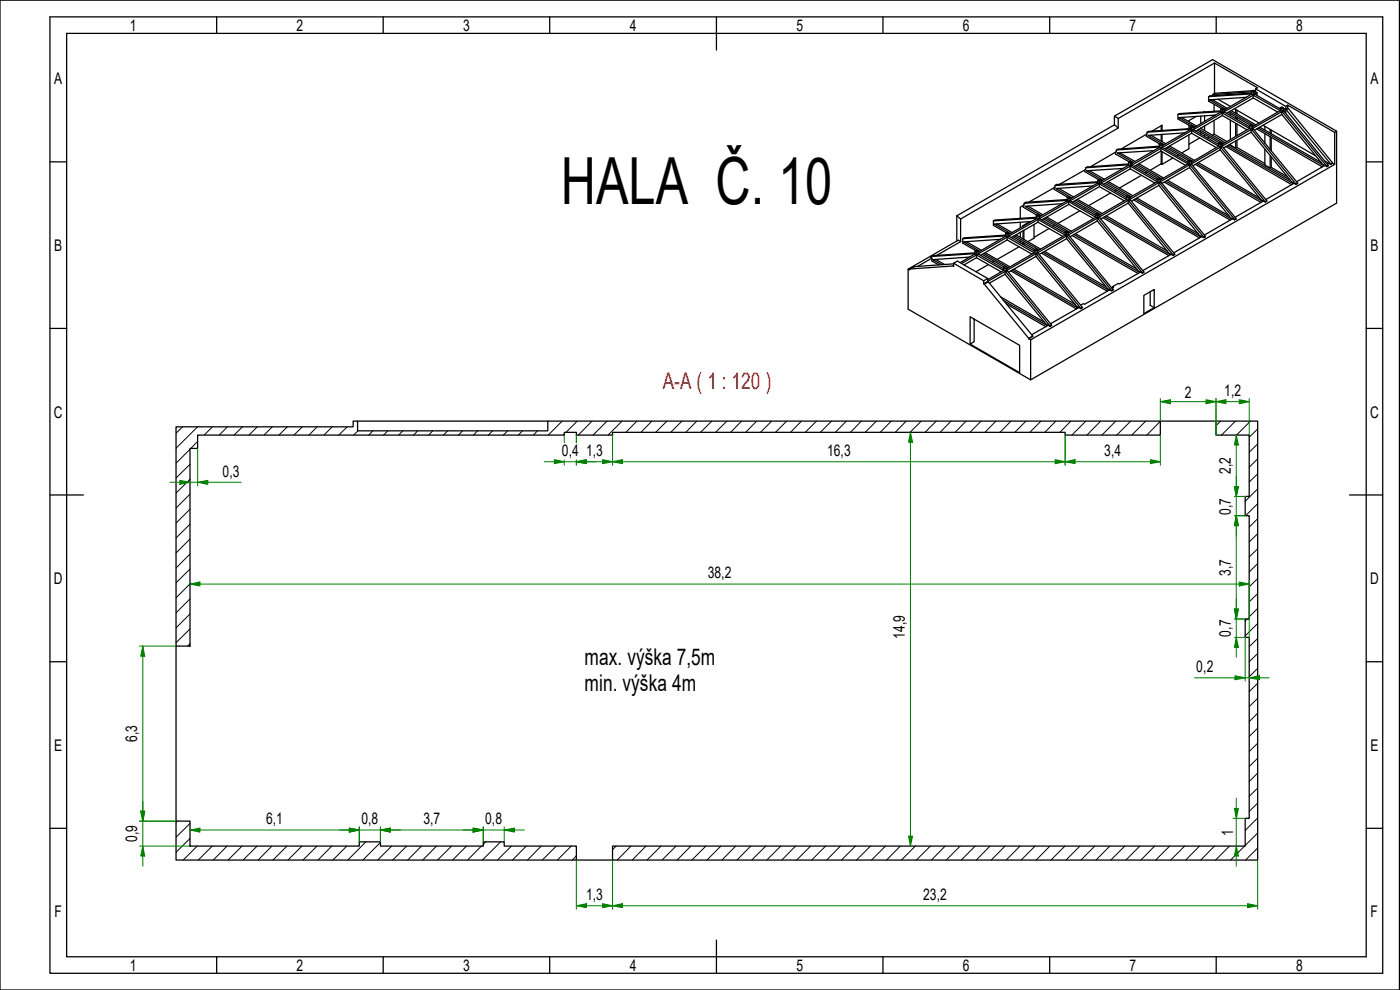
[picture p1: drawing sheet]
<svg xmlns="http://www.w3.org/2000/svg" width="420mm" height="297mm" viewBox="0 0 420 297" stroke-linecap="round" stroke-linejoin="round" font-family="sans-serif">
<defs><g id="words">
<text font-size="19.5" x="168.3" y="61.1">HALA Č. 10</text>
<text font-size="6.9" fill="#f00" x="198.9" y="116.8">A-A ( 1 : 120 )</text>
<g font-size="6.9">
<text x="175.5" y="199.6">max. výška 7,5m</text>
<text x="175.5" y="207.4">min. výška 4m</text>
</g>
<g font-size="4.8">
<text x="39" y="9.3">1</text>
<text x="89" y="9.3">2</text>
<text x="139" y="9.3">3</text>
<text x="189" y="9.3">4</text>
<text x="239" y="9.3">5</text>
<text x="289" y="9.3">6</text>
<text x="339" y="9.3">7</text>
<text x="389" y="9.3">8</text>
<text x="16.3" y="25.3">A</text>
<text x="411.3" y="25.3">A</text>
<text x="16.3" y="75.3">B</text>
<text x="411.3" y="75.3">B</text>
<text x="355.6" y="119.6">2</text>
<text x="367.3" y="118.9">1,2</text>
<text x="16.2" y="125.3">C</text>
<text x="411.2" y="125.3">C</text>
<text x="168.7" y="136.8">0,4</text>
<text x="175.9" y="136.8">1,3</text>
<text x="248.2" y="136.8">16,3</text>
<text x="331.4" y="136.8">3,4</text>
<text x="66.8" y="143.1">0,3</text>
<text x="369.4" y="142.3" transform="rotate(-90 369.4 142.3)">2,2</text>
<text x="369.4" y="154.4" transform="rotate(-90 369.4 154.4)">0,7</text>
<text x="212.4" y="173.5">38,2</text>
<text x="369.4" y="172.8" transform="rotate(-90 369.4 172.8)">3,7</text>
<text x="16.2" y="175.3">D</text>
<text x="411.2" y="175.3">D</text>
<text x="271.6" y="191.7" transform="rotate(-90 271.6 191.7)">14,9</text>
<text x="369.4" y="191.1" transform="rotate(-90 369.4 191.1)">0,7</text>
<text x="359" y="201.7">0,2</text>
<text x="16.3" y="225.3">E</text>
<text x="41.1" y="222.7" transform="rotate(-90 41.1 222.7)">6,3</text>
<text x="411.3" y="225.3">E</text>
<text x="79.9" y="247.4">6,1</text>
<text x="108.5" y="247.4">0,8</text>
<text x="127.1" y="247.4">3,7</text>
<text x="145.6" y="247.4">0,8</text>
<text x="370.1" y="250.7" transform="rotate(-90 370.1 250.7)">1</text>
<text x="41.1" y="252.7" transform="rotate(-90 41.1 252.7)">0,9</text>
<text x="16.4" y="275.3">F</text>
<text x="175.9" y="270.1">1,3</text>
<text x="277.1" y="270.1">23,2</text>
<text x="411.4" y="275.3">F</text>
<text x="39" y="291.3">1</text>
<text x="89" y="291.3">2</text>
<text x="139" y="291.3">3</text>
<text x="189" y="291.3">4</text>
<text x="239" y="291.3">5</text>
<text x="289" y="291.3">6</text>
<text x="339" y="291.3">7</text>
<text x="389" y="291.3">8</text>
</g>
</g></defs>
<g fill="none" stroke="#000" stroke-width=".3">
<path d="M54.8 128.1l-2 1.9M57 139.3l-4.2 4.1M57 134.8l-4.2 4.2M59.3 132.4l-2 2.1M59.3 128.1l-6.5 6.4M63.8 128.1l-2.5 2.4M68.3 128.1l-2.5 2.4M72.8 128.1l-2.6 2.4M77.2 128.1l-2.5 2.4M81.7 128.1l-2.5 2.4M86.2 128.1l-2.5 2.4M90.7 128.1l-2.5 2.4"/>
<path d="M95.2 128.1l-2.5 2.4M99.7 128.1l-2.5 2.4M104.2 128.1l-2.5 2.4M107.4 129.3l-1.2 1.2M111.9 129.3l-1.2 1.2M116.4 129.3l-1.3 1.2M120.9 129.3l-1.3 1.2M125.3 129.3l-1.2 1.2M129.9 129.3l-1.2 1.2M134.4 129.3l-1.3 1.2M138.8 129.3l-1.2 1.2M143.3 129.3l-1.2 1.2"/>
<path d="M147.8 129.3l-1.2 1.2M152.3 129.3l-1.2 1.2M156.8 129.3l-1.2 1.2M161.3 129.3l-1.2 1.2M168.7 126.4l-4.2 4.1M169.4 130.2l-.4 .3M173.2 126.4l-3.3 3.3M177.7 126.4l-4.2 4.1M182.2 126.4l-4.2 4.1M186.7 126.4l-4.2 4.1M191.1 126.4l-3.3 3.3M195.6 126.4l-3.3 3.3"/>
<path d="M200.2 126.4l-3.4 3.3M204.7 126.4l-3.4 3.3M209.1 126.4l-3.3 3.3M213.6 126.4l-3.4 3.3M218.1 126.4l-3.3 3.3M222.6 126.4l-3.3 3.3M227.1 126.4l-3.3 3.3M231.6 126.4l-3.4 3.3M236.1 126.4l-3.4 3.3M240.5 126.4l-3.3 3.3M245 126.4l-3.3 3.3M249.6 126.4l-3.4 3.3"/>
<path d="M254 126.4l-3.3 3.3M258.5 126.4l-3.3 3.3M263 126.4l-3.3 3.3M267.5 126.4l-3.3 3.3M272 126.4l-3.3 3.3M276.5 126.4l-3.4 3.3M281 126.4l-3.4 3.3M285.4 126.4l-3.3 3.3M289.9 126.4l-3.3 3.3M294.4 126.4l-3.3 3.3M298.9 126.4l-3.3 3.3M303.4 126.4l-3.3 3.3"/>
<path d="M307.9 126.4l-3.4 3.3M312.4 126.4l-3.3 3.3M316.9 126.4l-3.3 3.3M321.4 126.4l-3.3 3.3M325.9 126.4l-4.2 4.1M330.3 126.4l-4.1 4.1M334.8 126.4l-4.1 4.1M339.3 126.4l-4.1 4.1M343.9 126.4l-4.2 4.1M348.2 126.4l-4 4.1M366.3 126.4l-1.4 1.3M370.8 126.4l-4.2 4.1"/>
<path d="M375.3 126.4l-4.2 4.1M377.4 137.7l-2.5 2.5M377.4 133.2l-2.5 2.5M377.4 128.7l-2.5 2.5M57 157.3l-4.2 4.1M57 152.8l-4.2 4.2M57 148.3l-4.2 4.1M57 143.8l-4.2 4.1M377.4 155.6l-2.5 2.6M377.4 151.1l-3.6 3.6M377.4 146.7l-3.7 3.7M377.4 142.2l-2.5 2.4"/>
<path d="M57 179.7l-4.2 4.2M57 175.2l-4.2 4.2M57 170.7l-4.2 4.2M57 166.2l-4.2 4.2M57 161.7l-4.2 4.2M377.4 178.1l-2.5 2.5M377.4 173.6l-2.5 2.5M377.4 169.1l-2.5 2.5M377.4 164.6l-2.5 2.5M377.4 160.1l-2.5 2.5M57 193.2l-.7 .7M57 188.7l-4.2 4.1"/>
<path d="M57 184.2l-4.2 4.2M374.3 185.7l-.6 .6M377.4 196.1l-2.5 2.5M377.4 191.6l-2.5 2.4M377.4 187.1l-3.7 3.7M377.4 182.5l-2.5 2.6M377.4 218.5l-2.5 2.5M377.4 214l-2.5 2.5M377.4 209.5l-2.5 2.5M377.4 205l-2.5 2.5M377.4 200.5l-2.5 2.6M377.4 236.5l-2.5 2.4"/>
<path d="M377.4 232l-2.5 2.5M377.4 227.5l-2.5 2.5M377.4 223l-2.5 2.5M53.2 246.4l-.4 .3M57 251.6l-4.2 4.1M57 247.1l-4.2 4.1M59.2 253.9l-4.2 4.1M63.7 253.9l-4.2 4.1M68.1 253.9l-4.1 4.1M72.6 253.9l-4.1 4.1M77.2 253.9l-4.2 4.1M81.6 253.9l-4.1 4.1"/>
<path d="M86.1 253.9l-4.2 4.1M90.6 253.9l-4.2 4.1M95.1 253.9l-4.2 4.1M99.6 253.9l-4.2 4.1M104.1 253.9l-4.2 4.1M109.8 252.6l-5.4 5.4M114.2 252.8l-5.3 5.2M117.5 253.9l-4.2 4.1M122 253.9l-4.1 4.1M126.5 253.9l-4.1 4.1M131 253.9l-4.1 4.1M135.5 253.9l-4.2 4.1"/>
<path d="M140 253.9l-4.2 4.1M144.5 253.9l-4.2 4.1M145.7 252.6l-.7 .8M150.2 252.6l-5.4 5.4M153.5 253.9l-4.2 4.1M157.9 253.9l-4.1 4.1M162.4 253.9l-4.1 4.1M166.9 253.9l-4.1 4.1M171.4 253.9l-4.1 4.1M173 256.8l-1.2 1.2M184.9 253.9l-1.1 1M189.4 253.9l-4.2 4.1"/>
<path d="M193.9 253.9l-4.2 4.1M198.4 253.9l-4.2 4.1M202.9 253.9l-4.2 4.1M207.3 253.9l-4.1 4.1M211.8 253.9l-4.2 4.1M216.3 253.9l-4.1 4.1M220.8 253.9l-4.1 4.1M225.3 253.9l-4.1 4.1M229.8 253.9l-4.2 4.1M234.3 253.9l-4.2 4.1M238.8 253.9l-4.2 4.1M243.3 253.9l-4.2 4.1"/>
<path d="M247.8 253.9l-4.2 4.1M252.2 253.9l-4.1 4.1M256.7 253.9l-4.2 4.1M261.2 253.9l-4.2 4.1M265.7 253.9l-4.1 4.1M270.2 253.9l-4.1 4.1M274.7 253.9l-4.2 4.1M279.2 253.9l-4.2 4.1M283.7 253.9l-4.2 4.1M288.2 253.9l-4.2 4.1M292.7 253.9l-4.2 4.1M297.1 253.9l-4.1 4.1"/>
<path d="M301.6 253.9l-4.1 4.1M306.1 253.9l-4.2 4.1M310.6 253.9l-4.1 4.1M315.1 253.9l-4.1 4.1M319.6 253.9l-4.2 4.1M324.1 253.9l-4.2 4.1M328.5 253.9l-4.1 4.1M333.1 253.9l-4.2 4.1M337.6 253.9l-4.2 4.1M342.1 253.9l-4.2 4.1M346.5 253.9l-4.1 4.1M351 253.9l-4.2 4.1"/>
<path d="M355.5 253.9l-4.2 4.1M360 253.9l-4.1 4.1M364.5 253.9l-4.1 4.1M369 253.9l-4.2 4.1M373.5 253.9l-4.2 4.1M377.4 254.4l-3.6 3.6M377.4 249.9l-3.7 3.8M377.4 245.4l-3.7 3.8M377.4 241l-2.5 2.4"/>
</g>
<g fill="none" stroke="#000" stroke-width=".38">
<path d="M364.5 18.9l-28.9 16.6M334.5 37.5v-2.7l29.4-16.9 37.2 21.5v21.5l-91.8 53.1M334.5 37.5l1.1 .9-47.3 27.3-1.2-.9M334.5 34.8l1.1 .7v2.9M334.5 37.5l-47.4 27.3M348.5 37.7v1.5M348.7 39.2v-1.6l-3 1.8M354.6 35.2l4.5 2.6M355.5 39.9l-11 .7 4.9 2.8M356.8 37.6v1M357 38.8l-12.8 .9M357.2 38.6l-12.5 .8-.5 .3v.5l-7.7 4.5"/>
<path d="M357.2 38.7l-.2 .1 .2 .1M357.2 38l.4-.2 .5 .2-.5 .3zM357.2 38.9l-8.3 4.8M357.2 38v.9M357.2 38.9l.4 .3M357.6 38.3v.9l.5-.3M357.6 39.2l8.2 4.7-8.3 4.8M357.6 40l7.5 4.3M357.6 39.2l-8.7 5M357.6 40l-8 4.6M357.6 39.2v.8M358.1 38.9l7.7 4.5"/>
<path d="M358.1 38v.9M359 34.9l-2.2 1.3v.3M359.3 39l6.7 3.8M359.8 38.8l7.4 4.2M360.3 38.5l7.4 4.3M360.4 34.8v2.3M360.4 38.5h.1M360.4 39.6v.6M361.3 33.6h.2M361.5 34.7v1.7M361.5 37.8v1.4M363.8 29.9l4.5 2.6"/>
<path d="M364.4 29.8v.4M364.4 31.3v2.1M364.4 34.5v.3M364.4 36.1v4.1M364.5 28l-.6 .4v.3M364.8 34.5l-11 .8 4.8 2.8M365.5 29.8l3.8 2.1M366.2 33.5l-12.7 .8M366.4 33.3l-12.5 .8-.4 .2v1.4l3.9 2.2M366.4 33.4l-.2 .1 .2 .1M366.4 32.7l.4-.3 .5 .3-.5 .2zM366.4 32.7v.9"/>
<path d="M366.4 33.6l.4 .3M366.4 33.6l-8.3 4.8M366.8 32.9v1l.5-.3M366.8 33.9l8.2 4.6-8.3 4.9M366.8 34.7l7.5 4.3M366.8 33.9l-8.7 5M366.8 34.7l-8 4.7M366.8 33.9v.8M367.3 33.6l7.7 4.4M367.3 32.7v.9M368.6 33.7l6.6 3.8M369 33.5l7.4 4.2"/>
<path d="M369.3 31.9v.1M369.3 34.1v.6M369.3 36.1v5.8M369.5 33.2l7.4 4.3M370.5 32.6l7.3 4.3M370.8 32.9v1.1M370.8 35v.6M370.8 37v3.9M371.2 33.1v1M371.2 35.2v.6M371.2 37.2v3.6M374 29.2l-11 .8 4.9 2.8"/>
<path d="M375 37.6l.5-.2 .4 .2M375 37.6v.9l.5 .3M375 37.6l.5 .3M375.4 28.2l-12.7 .8M375.5 39.7l12.2 14.9 .7 .4M375.5 37.9v1.8M375.5 38.8l-8.8 5.1M375.5 39.7l-8.3 4.7M375.6 27.9l-12.4 .9-.5 .2v1.3l3.9 2.3M375.6 28.1l-.2 .1h.2M375.6 27.4l.5-.3 .5 .3-.5 .2zM375.6 27.5l-11.7 .9"/>
<path d="M375.6 27.4v.8M375.6 28.2l.5 .4M375.6 28.2l-8.3 4.9M375.7 38.9l13.2 16.5M375.9 38.5l.2 .2-.6 .1M375.9 38h.1M375.9 37.6l-.4 .3M375.9 38.5l-.4 .3M375.9 37.6v.9M376.1 38.7l13.3 16.2-.5 .5-.5-.4M376.1 27.6v1l.5-.4M376.1 28.6l8.1 4.6-8.3 4.8"/>
<path d="M376.1 29.4l7.4 4.2M376.1 28.6l-8.8 5M376.1 29.4l-8.1 4.6M376.1 28.6v.8M376.6 27.5h.1M376.6 28.2l7.6 4.5M376.6 27.4v.8M376.6 27.5l.2 .1M376.8 26.7l.6-.4-12.9-7.4v9.1l11.4-.8M376.8 26.7l9.1 5.2M376.8 27.4l-.2 .1M376.8 27.6l.5 .3"/>
<path d="M376.8 26.7v.9M376.8 27.2h-.5M376.8 27.6l-.2 .1M377.1 38.7l19.8 11.4M377.3 27.9l-.7 .3M377.3 27.9v.8M377.6 38.4l19.8 11.4M378.1 38.1l18.4 10.7M379 37.6l15.8 9.1M379.6 37.9v1.1M381.2 38.8v1.1M381.5 39v1.1"/>
<path d="M384.2 32.3l.5-.2 .4 .2M384.2 32.3v.9l.5 .3M384.2 32.3l.5 .3M384.7 34.3l12.2 15 .7 .3M384.7 32.6v1.7M384.7 33.5l-8.8 5M384.7 34.3l-8.3 4.8M384.9 33.6l13.3 16.4M385.1 33.2l.2 .1-.6 .2M385.1 32.7l.3-.1 .5 .2M385.1 32.3l-.4 .3M385.1 33.2l-.4 .3"/>
<path d="M385.1 32.3v.9M385.3 33.3l13.4 16.4-.5 .3-.6-.4M385.9 32.8l13.5 16.5M385.9 31.9v.9l.6-.3M385.9 32.8l-.8 .4M385.9 32.8v.8l-.2 .2M386.5 32.5v-1l14.1 8.2v9.6l-.7-.3M386.5 32.5l13.4 16.4-.5 .4-.6-.3M386.5 31.5l-.6 .4M386.7 32.6l-.7 .3M401.1 39.4l-.5 .3M316.4 56.3v.5l4.1 2.4"/>
<path d="M317.7 56.5l4.5 2.6M320.3 59.9l-12.5 .8-.5 .3v.5l-1.1 .7v3.3M320.3 60l-.2 .1 .2 .1M320.3 59.3l.4-.3 .5 .3-.5 .3zM320.3 59.3v.9M320.7 59.6v.9l.5-.3M321.2 59.3v.9M323.3 59.8l7.5 4.3M325.6 51v.5l4.1 2.4M326.9 51.2l4.5 2.6M327.9 55.8l-11 .8 4.8 2.8M329.3 54.8l-12.7 .9"/>
<path d="M329.5 54.5l-12.4 .9-.5 .3v.5l-7.8 4.4M329.5 54.7l-.2 .1 .2 .1M329.5 54l.4-.3 .6 .3-.6 .3zM329.5 54.9l-8.3 4.8M329.5 54v.9M329.5 54.9l.4 .3M329.9 54.3v.9l.6-.3M329.9 55.2l8.2 4.7-8.3 4.7M329.9 56l7.5 4.2M329.9 55.2l-8.7 5M329.9 56l-8 4.6M329.9 55.2v.8"/>
<path d="M330.5 54.9l7.6 4.4M330.5 54v.9M331.7 55l6.6 3.9M332.1 54.7l7.4 4.3M332.6 54.5l7.4 4.2M333.3 57.9l-6.6 3.8M334.8 45.6v.6l4.1 2.4M335 56.9l-.5 .4M336.1 45.9l4.5 2.5M337.1 50.5l-11 .7 4.9 2.9M338.1 59l.5-.3 .4 .3M338.1 59v.9l.5 .2"/>
<path d="M338.1 59l.5 .2M338.5 49.5l-12.7 .8M338.6 59.2v1.7M338.7 49.2l-12.4 .9-.5 .2v.5l-7.8 4.5M338.7 49.4l-.2 .1 .2 .1M338.7 48.7l.5-.3 .5 .3-.5 .2zM338.7 48.7v.9M338.7 49.6l.5 .2M338.7 49.6l-8.2 4.7M339 59.9l.2 .1-.6 .1M339 59l-.4 .2M339 59.9l-.4 .2"/>
<path d="M339 59v.9M339.2 60l13.4 16.2-.6 .4-.5-.3M339.2 48.9v.9l.5-.2M339.2 49.8l8.1 4.7-8.3 4.8M339.2 50.7l7.4 4.2M339.2 49.8l-8.7 5.1M339.2 50.7l-8 4.6M339.2 49.8v.9M339.7 49.6l7.6 4.4M339.7 48.7v.9M340.2 60l19.8 11.4M340.7 59.7l19.7 11.4"/>
<path d="M340.9 49.7l6.6 3.8M341.2 59.4l18.4 10.7M341.3 49.4l7.4 4.3M341.8 49.1l7.4 4.4M342.5 52.6l-6.6 3.8M344 40.3v.6l4.1 2.3M344.2 51.6l-.5 .3M345.4 40.6l4.5 2.6M346.3 45.2l-11 .7 4.9 2.9M347.3 53.6l.5-.2 .4 .2M347.3 53.6v.9l.5 .3M347.3 53.6l.5 .3"/>
<path d="M347.8 55.6l12.2 15 .7 .4M347.8 44.1l-12.8 .9M347.8 53.9v1.7M347.8 54.8l-8.8 5.1M347.8 55.6l-8.3 4.8M347.9 43.9l-12.4 .9-.5 .2v.5l-7.7 4.5M347.9 44.1v.1M347.9 43.4l.5-.3 .5 .3-.5 .2zM347.9 44.2l-8.2 4.8M347.9 43.4v.8M347.9 44.2l.5 .3M348 54.9l13.3 16.4"/>
<path d="M348.2 54.5l.2 .2-.4 .2-.2-.1M348.2 53.6l-.4 .3M348.2 54.5l-.4 .3M348.2 53.6v.9M348.4 54.7l13.4 16.2-.5 .4-.6-.3M348.4 43.6v.9l.5-.3M348.4 44.5l8.2 4.7-8.3 4.8M348.4 45.3l7.5 4.3M348.4 44.5l-8.7 5.1M348.4 45.3l-8 4.7M348.4 44.5v.8M348.5 49.1l.2 .2"/>
<path d="M348.5 40.3v2M348.5 45.4v3.7M348.5 49.1l-3.3 2M348.7 40.3v2.2M348.7 45.5v3.8M348.9 44.2l7.7 4.5M348.9 43.4v.8M349.4 54.7l19.8 11.3M349.9 54.4l19.8 11.4M350.1 44.4l6.6 3.8M350.4 54.1l18.4 10.7M350.6 44.1l7.3 4.3"/>
<path d="M351 43.8l7.5 4.3M352 47.4l-3.3 1.9M353.7 46.5l-.5 .2M356.6 48.3l.4-.2 .5 .2M356.6 48.3v.9l.4 .3M356.6 48.3l.4 .3M356.8 40.5v4.1l-2.2 1.3M357 50.3l12.3 15 .6 .3M357 48.6v1.7M357 49.5l-8.8 5M357 50.3l-8.3 4.7M357.2 49.6l13.3 16.4"/>
<path d="M357.5 49.2l.1 .1-.4 .3-.2-.1M357.5 48.3l-.5 .3M357.5 49.2l-.5 .3M357.5 48.3v.9M357.6 49.3l13.4 16.4-.5 .3-.6-.4M358.7 49.3l19.8 11.5M359.2 49.1l19.7 11.3M359.6 48.8l18.4 10.6M360 41.4l-3.2 1.9M361.5 40.3v.6M362.9 41.1l-.5 .3M364.4 40.2l3.8 2.3"/>
<path d="M364.4 40.2l-.5 .4M365.8 43l.4-.3 .5 .3M365.8 43v.9l.4 .3M365.8 43l.4 .2M366.2 44.9l12.3 15 .7 .4M366.2 43.2v1.7M366.2 44.2l-8.7 5M366.2 44.9l-8.2 4.8M366.4 44.2l13.3 16.4M366.7 43.9l.2 .1-.7 .2M366.7 43l-.5 .2M366.7 43.9l-.5 .3"/>
<path d="M366.7 43v.9M366.9 44l13.3 16.4-.5 .2-.5-.3M367.9 44l19.8 11.4M368.4 43.7l19.7 11.4M368.9 43.5l18.4 10.6M369.3 43.2v.3l1.5 .9 .4-.2M370.8 42.3v2.1M371.2 44.2l8.4 4.9M371.2 42.1v2.1M379.6 44.8v4.7l1.6 .9 .3-.2M379.6 40.1v2.9M381.2 41v3.9"/>
<path d="M381.2 46.7v3.7M381.5 50.2l4.8 2.8M381.5 41.2v4.1M381.5 47v3.2M388.4 55l-8.5 4.9M389.4 54.9l-.5 .3M396.6 49.9v.4M397.6 49.6l-8.5 4.9M397.6 48.3l1.2 .7M398.7 49.6l-.5 .3M398.8 49l-.5 .3M399.9 48.9l-.5 .3"/>
<path d="M400.6 49.3l-91.3 52.7-.6-.4M274.4 80l-1.2 .7M279.7 77.5l-4.3 2.4M279.7 77.5v.8l2 1.2M280.2 76.7l-.5 .2M280.8 77.8l2.7 1.6M286.2 79v.9l-13.3 .8v.2l-.4-.1v12l36.8 21.2v-12M286.2 79.2l-11.8 .8-1.5 .7M286.2 79l9 5.3M286.2 79l1.1-.7 9.1 5.3M286.2 79.7l-.2 .1M287.1 64.8v7.6"/>
<path d="M288.3 72.5l-7.2 4.1M288.3 72.5l-.7-.4-15.1 8.7M288.3 65.7v6.8M290 72.5l4.5 2.6M291 77.1l-11.1 .8 2.7 1.5M292.4 76.1l-13.1 .9 .4 .5M292.6 76l-.2 .1 .2 .1M292.6 75.9l-12.4 .8-.9 .3M292.6 75.3l.5-.3 .5 .3-.5 .3zM292.6 75.3v.9M292.6 76.2l.5 .3M292.6 76.2l-4.4 2.6"/>
<path d="M293.1 75.6v.9l.5-.3M293.1 76.5l8.1 4.6-4.8 2.8M293.1 77.3l7.4 4.3M293.1 76.5l-4.5 2.5M293.1 77.3l-3.8 2.2M293.1 76.5v.8M293.6 76.2l7.6 4.4M293.6 75.3v.9M294.8 76.3l6.6 3.8M295.2 76.1l7.4 4.2M295.7 75.8l7.4 4.3M296.7 79.4l-3.8 2.1"/>
<path d="M298.3 78.4l-.5 .3M299.2 67.2l4.5 2.6M300.2 71.8l-11 .8 4.8 2.8M301.6 70.8l-12.7 .8M301.8 70.5l-12.4 .9-.5 .2v1.3l3.9 2.3M301.8 70.7l-.2 .1 .2 .1M301.8 70l.5-.3 .5 .3-.5 .3zM301.8 70v.9M301.8 70.9l.5 .3M301.8 70.9l-8.2 4.8M302.3 70.3v.9l.5-.3M302.3 71.2l8.1 4.7-8.3 4.7"/>
<path d="M302.3 72l7.4 4.2M302.3 71.2l-8.7 5M302.3 72l-8 4.6M302.3 71.2v.8M302.8 70.9l7.6 4.4M302.8 70v.9M304 71l6.6 3.9M304.4 70.7l7.4 4.3M304.9 70.5l7.4 4.2M305.9 74l-6.6 3.8M306.2 66.7v1.6M306.2 69.7v1.5"/>
<path d="M306.2 72.3v.6M307 72.8v.3l.3 .2 .2-.2M307 73.1l-.2 .1M307 67.7v.2M307 69.3v2.4M307 67.7l.2 .1M307.1 61.6v.6l4.1 2.4M307.3 69.1v2.7M307.3 72.9v.4M308.5 61.8l4.4 2.6M309 66.5l-2 1.2M309.4 66.5l-11 .7 4.9 2.8"/>
<path d="M310.3 67.4v4.1l-1.8 1M310.4 74.9l.5-.2 .4 .2M310.4 74.9v1l.5 .2M310.4 74.9l.5 .3M310.8 65.5l-12.7 .8M310.9 76.9l12.5 15.2M310.9 75.2v1.7M310.9 76.1l-8.8 5M310.9 76.9l-8.3 4.8M311 65.2l-12.4 .8-.5 .3v1.3l3.9 2.2M311 65.3l-.2 .2 .2 .1M311 64.6l.5-.2 .5 .2-.5 .3z"/>
<path d="M311 64.6v1M311 65.6l.5 .2M311 65.6l-8.2 4.7M311.1 76.2l13.3 16.4M311.3 75.9h.2l-.4 .3-.2-.1M311.3 74.9l-.4 .3M311.3 75.9l-.4 .2M311.3 74.9v1M311.5 75.9l13.4 16.4M311.5 64.9v.9l.5-.2M311.5 65.8l8.2 4.7-8.4 4.7M311.5 66.7l7.4 4.2"/>
<path d="M311.5 65.8l-8.7 5.1M311.5 66.7l-8 4.6M311.5 65.8v.9M312 65.6l7.7 4.4M312 64.6v1M312.5 75.9l19.8 11.5M313.1 75.7l19.7 11.4M313.2 65.6l6.6 3.9M313.5 75.4l18.4 10.6M313.7 65.4l7.4 4.3M314.1 65.1l7.5 4.3M314.8 68.6l-4.5 2.6"/>
<path d="M316.5 67.6l-.5 .3M318.6 61.1l-11 .8 4.9 2.8M319.7 69.6l.4-.3 .4 .3M319.7 69.6v.9l.4 .3M319.7 69.6l.4 .3M320.1 71.6l12.3 14.9 .6 .5M320.1 60.1l-12.8 .9M320.1 69.9v1.7M320.1 70.8l-8.8 5.1M320.1 71.6l-8.3 4.8M320.3 70.9l13.3 16.4M320.3 60.2l-8.3 4.8"/>
<path d="M320.3 60.2l.4 .3M320.5 70.5l.2 .1-.4 .3-.2-.1M320.5 69.6l-.4 .3M320.5 70.5l-.4 .3M320.5 69.6v.9M320.7 70.6l13.4 16.3-.5 .4-.6-.3M320.7 60.5l8.2 4.7-8.3 4.8M320.7 61.3l7.5 4.3M320.7 60.5l-8.7 5.1M320.7 61.3l-8 4.7M320.7 60.5v.8M321.2 60.2l7.7 4.4"/>
<path d="M321.8 70.7l19.7 11.3M322.3 70.3l19.7 11.5M322.4 60.4l6.7 3.8M322.7 70.1l18.4 10.6M322.9 60.1l7.4 4.3M324.1 63.2l-6.6 3.8M325.8 62.3l-.6 .3M328.9 64.3l.4-.3 .5 .3M328.9 64.3v.9l.4 .3M328.9 64.3l.4 .3M329.3 66.3l12.3 14.9 .7 .4M329.3 64.6v1.7"/>
<path d="M329.3 65.5l-8.8 5M329.3 66.3l-8.2 4.7M329.5 65.6l13.3 16.4M329.8 65.2l.2 .1-.5 .3-.2-.1M329.8 64.3l-.5 .3M329.8 65.2l-.5 .3M329.8 64.3v.9M330 65.3l13.3 16.3-.5 .4-.5-.4M331 65.3l19.8 11.4M331.5 65l19.7 11.4M332 64.8l18.4 10.6M338.6 60.9l12.2 15 .7 .4"/>
<path d="M338.6 60.1l-8.8 5.1M338.6 60.9l-8.3 4.8M338.7 60.2l13.3 16.4M351.5 76.3l-8.5 4.9M352.6 76.2l-.6 .3M360.7 71l-8.5 4.9M361.8 70.9l-.5 .3M369.9 65.6l-8.5 4.9M371 65.6l-.5 .2M379.2 60.3l-8.6 4.9M380.2 60.2l-.5 .4M292.4 95.7v6.8l-1.3 .7v-8.2l14.9 8.6v8.2l-14.9-8.6"/>
<path d="M295.2 85.1l13.5 16.5M295.2 84.3v.8M296.4 83.6v.8l-1.2 .7M296.4 83.6l-1.2 .7M296.6 84.6l-1.2 .7M300.3 89.1l13.1 7.6M301.1 90.2l13.2 7.5M301.2 80.2l.4-.2 .5 .2M301.2 80.2v.9l.4 .4M301.2 80.2l.4 .4M301.6 82.3l12.3 14.9 .7 .4M301.6 81.5l-5.2 2.9 13.5 16.4-1.2 .8"/>
<path d="M301.6 80.6v1.7M301.6 82.3l-4.7 2.6M301.8 81.5l13.4 16.5M302 91.2l11.9 6.8M302.1 81.1l.2 .2-.7 .2M302.1 80.2v.9M302.1 80.2l-.5 .4M302.1 81.1l-.5 .4M302.3 81.3l13.3 16.2-.4 .5-.6-.4M303.3 81.3l19.8 11.4M303.8 81l19.5 11.3M304.3 80.8l18.4 10.6"/>
<path d="M314.6 97.6l-5 2.8M315.6 97.5l-.4 .3M323.3 92.1v.4M323.4 92.1l.3 .2-8.4 4.8M323.4 92.1l1 .5 .5-.3M324.9 92.3l-.5 .2M333 87l-7.5 4.3-.4-.2-.8 .5M333.9 86v.5M334.1 86.9l-.5 .3M342.3 81.6l-6.3 3.6-.3-.2-1.8 1 .3 .3-.4 .2M343.3 88.6l3.1-1.7v5.4l-3.1 1.8zM343.3 81.6l-.5 .2"/>
<path d="M345.2 87.6v4l1.2 .7M309.9 100.8l-1.2 .7M52.8 128.1h53.2v-1.7h1.3v2.9h57.1v-2.9h183.8v4.1h-28.5v-.8h-135.9v.8h-10.8v-.8h-3.6v.8h-110.1v4h-2.3v59.4h-4.2zM107.3 126.4h57.1M348.2 126.4h16.7M52.8 193.9v52.5M52.8 246.4h4.2v7.5h50.8v-1.3h6.4v1.3h30.8v-1.3h6.3v1.3h21.7v4.1h-120.2zM173 258h10.8M183.8 253.9h189.9v-8.4h1.2v-54.3h-1.2v-5.5h1.2v-31h-1.2v-5.7h1.2v-18.5h-10v-4.1h12.5v131.6h-193.6z"/>
</g>
<g fill="#000">
<circle cx="358.1" cy="38.3" r=".19"/>
<circle cx="367.3" cy="33" r=".19"/>
<circle cx="330.5" cy="54.3" r=".19"/>
<circle cx="339" cy="59.3" r=".19"/>
<circle cx="357.5" cy="48.6" r=".19"/>
<circle cx="366.7" cy="43.3" r=".19"/>
<circle cx="293.6" cy="75.6" r=".19"/>
<circle cx="329.8" cy="64.6" r=".19"/>
</g>
<g fill="none" stroke="#000" stroke-width=".38">
<path d="M15 5.1h400v286.9h-400zM65 5.1v4.9M115 5.1v4.9M165 5.1v4.9M265 5.1v4.9M315 5.1v4.9M365 5.1v4.9M15 48.6h5M410 48.6h5M15 98.5h5M410 98.5h5M15 198.6h5"/>
<path d="M410 198.6h5M15 248.5h5M410 248.5h5M65 287.1v4.9M115 287.1v4.9M165 287.1v4.9M265 287.1v4.9M315 287.1v4.9M365 287.1v4.9"/>
</g>
<path d="M20 10h390v277.1h-390zM215 5.1v9.9M15 148.5h10M405 148.5h10M215 282.1v9.9" fill="none" stroke="#000" stroke-width=".38"/>
<path d="M0 0h420v297h-420z" fill="none" stroke="#000" stroke-width=".38"/>
<path d="M57 175.2h3" fill="none" stroke="#008000" stroke-width=".3"/>
<path d="M57 175.2l3-.6v1.2z" fill="#008000"/>
<path d="M57 175.2l3-.6v1.2zM371.9 175.2h3" fill="none" stroke="#008000" stroke-width=".3"/>
<path d="M371.9 174.6l3 .6-3 .6z" fill="#008000"/>
<path d="M273.2 129.7v3M60 175.2h311.9M371.9 174.6l3 .6-3 .6zM374.9 174.2v17" fill="none" stroke="#008000" stroke-width=".3"/>
<path d="M273.2 129.7l.7 3h-1.2z" fill="#008000"/>
<path d="M273.2 129.7l.7 3h-1.2zM273.2 250.9v3" fill="none" stroke="#008000" stroke-width=".3"/>
<path d="M272.7 250.9h1.2l-.7 3z" fill="#008000"/>
<path d="M273.2 132.7v118.2M42.9 243.4v3M272.7 250.9h1.2l-.7 3z" fill="none" stroke="#008000" stroke-width=".3"/>
<path d="M42.2 243.4h1.2l-.5 3z" fill="#008000"/>
<path d="M42.9 193.9v3M42.2 243.4h1.2l-.5 3z" fill="none" stroke="#008000" stroke-width=".3"/>
<path d="M42.9 193.9l.5 3h-1.2z" fill="#008000"/>
<path d="M41.8 193.9h11M42.9 193.9l.5 3h-1.2zM42.9 196.9v46.5M41.8 246.4h11M42.9 253.9v2.9" fill="none" stroke="#008000" stroke-width=".3"/>
<path d="M42.9 253.9l.5 2.9h-1.2z" fill="#008000"/>
<path d="M42.9 253.9l.5 2.9h-1.2zM42.9 243.4v3" fill="none" stroke="#008000" stroke-width=".3"/>
<path d="M42.2 243.4h1.2l-.5 3z" fill="#008000"/>
<path d="M348.2 120.5h3.1M41.8 246.4h11M41.8 253.9h15.2M42.2 243.4h1.2l-.5 3zM42.9 240.4v3M42.9 246.4v7.5M42.9 256.8v3.1" fill="none" stroke="#008000" stroke-width=".3"/>
<path d="M348.2 120.5l3.1-.6v1.2z" fill="#008000"/>
<path d="M348.2 120.5l3.1-.6v1.2zM361.9 120.5h3" fill="none" stroke="#008000" stroke-width=".3"/>
<path d="M361.9 119.9l3 .6-3 .6z" fill="#008000"/>
<path d="M348.2 119.6v6.8M361.9 119.9l3 .6-3 .6zM364.9 119.6v10.9M351.3 120.5h10.6M364.9 120.5h3" fill="none" stroke="#008000" stroke-width=".3"/>
<path d="M364.9 120.5l3-.6v1.2z" fill="#008000"/>
<path d="M364.9 120.5l3-.6v1.2zM371.9 120.5h3" fill="none" stroke="#008000" stroke-width=".3"/>
<path d="M371.9 119.9l3 .6-3 .6z" fill="#008000"/>
<path d="M364.9 119.6v10.9M371.9 119.9l3 .6-3 .6zM374.9 119.6v10.9M367.9 120.5h4M374.9 203.4h3.1" fill="none" stroke="#008000" stroke-width=".3"/>
<path d="M374.9 203.4l3.1-.7v1.2z" fill="#008000"/>
<path d="M370.6 203.4h3.1M374.9 203.4l3.1-.7v1.2z" fill="none" stroke="#008000" stroke-width=".3"/>
<path d="M370.6 202.7l3.1 .7-3.1 .5z" fill="#008000"/>
<path d="M373.7 191.2v13.1M358.5 203.4h12.1M370.6 202.7l3.1 .7-3.1 .5zM373.7 203.4h1.2M378 203.4h2.9M173 271.8h3" fill="none" stroke="#008000" stroke-width=".3"/>
<path d="M173 271.8l3-.7v1.2z" fill="#008000"/>
<path d="M173 271.8l3-.7v1.2zM180.8 271.8h3" fill="none" stroke="#008000" stroke-width=".3"/>
<path d="M180.8 271.1l3 .7-3 .5z" fill="#008000"/>
<path d="M173 258v14.8M183.8 258v14.8M176 271.8h4.8M180.8 271.1l3 .7-3 .5zM183.8 271.8h3" fill="none" stroke="#008000" stroke-width=".3"/>
<path d="M183.8 271.8l3-.7v1.2z" fill="#008000"/>
<path d="M183.8 271.8l3-.7v1.2zM374.4 271.8h3" fill="none" stroke="#008000" stroke-width=".3"/>
<path d="M374.4 271.1l3 .7-3 .5z" fill="#008000"/>
<path d="M371 130.5v3M183.8 258v14.8M377.4 258v14.8M186.8 271.8h187.6M374.4 271.1l3 .7-3 .5z" fill="none" stroke="#008000" stroke-width=".3"/>
<path d="M371 130.5l.7 3h-1.2z" fill="#008000"/>
<path d="M371 130.5l.7 3h-1.2zM371 146v3" fill="none" stroke="#008000" stroke-width=".3"/>
<path d="M370.5 146h1.2l-.7 3z" fill="#008000"/>
<path d="M371 133.5v12.5M370.5 146h1.2l-.7 3zM370.5 149h3.2M371 182.7v3" fill="none" stroke="#008000" stroke-width=".3"/>
<path d="M370.5 182.7h1.2l-.7 3z" fill="#008000"/>
<path d="M371 154.7v3M370.5 182.7h1.2l-.7 3z" fill="none" stroke="#008000" stroke-width=".3"/>
<path d="M371 154.7l.7 3h-1.2z" fill="#008000"/>
<path d="M370.5 154.7h3.2M371 154.7l.7 3h-1.2zM371 154.7v28M370.5 185.7h3.2" fill="none" stroke="#008000" stroke-width=".3"/>
<path d="M371 154.7l.7 3h-1.2z" fill="#008000"/>
<path d="M371 154.7l.7 3h-1.2zM371 146v3" fill="none" stroke="#008000" stroke-width=".3"/>
<path d="M370.5 146h1.2l-.7 3z" fill="#008000"/>
<path d="M370.5 146h1.2l-.7 3zM370.5 154.7h3.2M370.5 149h3.2M371 143v3M371 149v5.7M371 157.7v3.1M371 191.2v3" fill="none" stroke="#008000" stroke-width=".3"/>
<path d="M371 191.2l.7 3h-1.2z" fill="#008000"/>
<path d="M371 191.2l.7 3h-1.2zM371 182.7v3" fill="none" stroke="#008000" stroke-width=".3"/>
<path d="M370.5 182.7h1.2l-.7 3z" fill="#008000"/>
<path d="M371 179.8v2.9M370.5 182.7h1.2l-.7 3zM370.5 191.2h3.2M370.5 185.7h3.2M371 185.7v5.5M371 194.2v3M371 253.9v2.9" fill="none" stroke="#008000" stroke-width=".3"/>
<path d="M371 253.9l.7 2.9h-1.2z" fill="#008000"/>
<path d="M371 253.9l.7 2.9h-1.2zM371 242.6v2.9" fill="none" stroke="#008000" stroke-width=".3"/>
<path d="M370.5 242.6h1.2l-.7 2.9z" fill="#008000"/>
<path d="M371 239.5v3.1M57 249h3M370.1 245.5h3.6M370.5 242.6h1.2l-.7 2.9zM371 245.5v8.4M371 256.8v3.1" fill="none" stroke="#008000" stroke-width=".3"/>
<path d="M57 249l3-.5v1.2z" fill="#008000"/>
<path d="M57 249l3-.5v1.2zM104.8 249h3" fill="none" stroke="#008000" stroke-width=".3"/>
<path d="M104.8 248.5l3 .5-3 .7z" fill="#008000"/>
<path d="M60 249h44.8M104.8 248.5l3 .5-3 .7zM107.8 248.1v4.5M114.2 249h3" fill="none" stroke="#008000" stroke-width=".3"/>
<path d="M114.2 249l3-.5v1.2z" fill="#008000"/>
<path d="M104.8 249h3M114.2 249l3-.5v1.2z" fill="none" stroke="#008000" stroke-width=".3"/>
<path d="M104.8 248.5l3 .5-3 .7z" fill="#008000"/>
<path d="M101.9 249h2.9M104.8 248.5l3 .5-3 .7zM107.8 249h12.3M107.8 248.1v4.5M114.2 248.1v4.5" fill="none" stroke="#008000" stroke-width=".3"/>
<path d="M114.2 249l3-.5v1.2z" fill="#008000"/>
<path d="M114.2 249l3-.5v1.2zM142 249h3" fill="none" stroke="#008000" stroke-width=".3"/>
<path d="M142 248.5l3 .5-3 .7z" fill="#008000"/>
<path d="M114.2 248.1v4.5M117.2 249h27.8M142 248.5l3 .5-3 .7zM145 248.1v4.5" fill="none" stroke="#008000" stroke-width=".3"/>
<path d="M142 248.5l3 .5-3 .7z" fill="#008000"/>
<path d="M142 248.5l3 .5-3 .7zM151.3 249h3.1" fill="none" stroke="#008000" stroke-width=".3"/>
<path d="M151.3 249l3.1-.5v1.2z" fill="#008000"/>
<path d="M54 144.7h3M139 249h3M145 249h6.3M145 248.1v4.5M151.3 249l3.1-.5v1.2zM151.3 248.1v4.5M154.4 249h3" fill="none" stroke="#008000" stroke-width=".3"/>
<path d="M54 144.1l3 .6-3 .6z" fill="#008000"/>
<path d="M54 144.1l3 .6-3 .6zM59.3 144.7h3.1" fill="none" stroke="#008000" stroke-width=".3"/>
<path d="M59.3 144.7l3.1-.6v1.2z" fill="#008000"/>
<path d="M59.3 134.5v11.2M319.7 138.5h2.9M51 144.7h3M57 144.7h2.3M59.3 144.7l3.1-.6v1.2zM62.4 144.7h10" fill="none" stroke="#008000" stroke-width=".3"/>
<path d="M319.7 138.5l2.9-.6v1.2z" fill="#008000"/>
<path d="M319.7 138.5l2.9-.6v1.2zM345.2 138.5h3" fill="none" stroke="#008000" stroke-width=".3"/>
<path d="M345.2 137.9l3 .6-3 .6z" fill="#008000"/>
<path d="M183.8 138.5h3M319.7 130.5v9.1M322.6 138.5h22.6M345.2 137.9l3 .6-3 .6zM348.2 130.5v9.1" fill="none" stroke="#008000" stroke-width=".3"/>
<path d="M183.8 138.5l3-.6v1.2z" fill="#008000"/>
<path d="M183.8 138.5l3-.6v1.2zM316.7 138.5h3" fill="none" stroke="#008000" stroke-width=".3"/>
<path d="M316.7 137.9l3 .6-3 .6z" fill="#008000"/>
<path d="M180.8 138.5h3M183.8 130.5v9.1M186.8 138.5h129.9M316.7 137.9l3 .6-3 .6zM319.7 130.5v9.1" fill="none" stroke="#008000" stroke-width=".3"/>
<path d="M180.8 137.9l3 .6-3 .6z" fill="#008000"/>
<path d="M173 138.5h3M180.8 137.9l3 .6-3 .6z" fill="none" stroke="#008000" stroke-width=".3"/>
<path d="M173 138.5l3-.6v1.2z" fill="#008000"/>
<path d="M173 138.5l3-.6v1.2zM173 138.5h7.8M173 130.5v2.3M173 138v1.6M183.8 130.5v9.1" fill="none" stroke="#008000" stroke-width=".3"/>
<path d="M173 138.5l3-.6v1.2z" fill="#008000"/>
<path d="M166.4 138.5h3M173 138.5l3 .6" fill="none" stroke="#008000" stroke-width=".3"/>
<path d="M166.4 137.9l3 .6-3 .6z" fill="#008000"/>
<path d="M163.3 138.5h3.1M166.4 137.9l3 .6-3 .6zM169.4 130.5v2.3M169.4 138v1.6M173 130.5v2.3M173 138v1.6M175.5 138l-2.5 .5h-3.6M176 138.5h3M176 138v1.1" fill="none" stroke="#008000" stroke-width=".3"/>
<use href="#words"/>
</svg>
